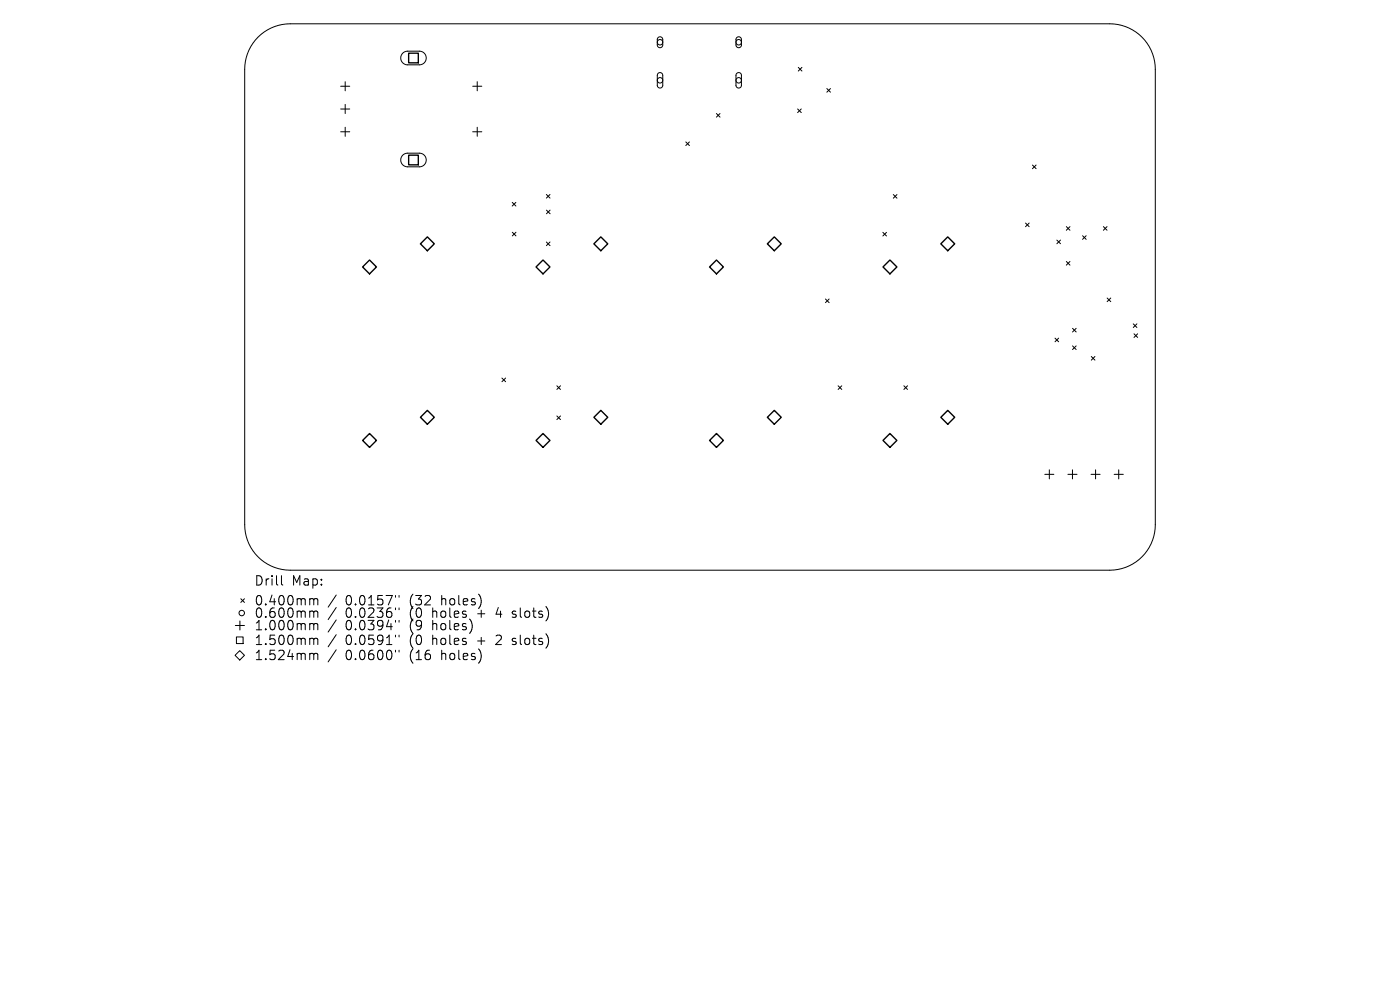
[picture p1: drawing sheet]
<svg xmlns="http://www.w3.org/2000/svg" width="297mm" height="210mm" viewBox="0 0 297 210" stroke-linecap="round" stroke-linejoin="round" font-family="sans-serif">
<defs><g id="words">
<g font-size="2.8">
<text x="53.9" y="124.5">Drill</text>
<text x="61.9" y="124.5">Map:</text>
<text x="53.9" y="128.7">0.400mm</text>
<text x="53.9" y="131.3">0.600mm</text>
<text x="73.3" y="128.7">0.0157&quot;</text>
<text x="73.3" y="131.3">0.0236&quot;</text>
<text x="87" y="128.7">(32</text>
<text x="87" y="131.3">(0</text>
<text x="92" y="131.3">holes</text>
<text x="93.9" y="128.7">holes)</text>
<text x="101.7" y="131.3">+</text>
<text x="105.9" y="131.3">4</text>
<text x="109.5" y="131.3">slots)</text>
<text x="53.9" y="134">1.000mm</text>
<text x="53.9" y="137.1">1.500mm</text>
<text x="73.3" y="134">0.0394&quot;</text>
<text x="73.3" y="137.1">0.0591&quot;</text>
<text x="87" y="134">(9</text>
<text x="87" y="137.1">(0</text>
<text x="92" y="134">holes)</text>
<text x="92" y="137.1">holes</text>
<text x="101.7" y="137.1">+</text>
<text x="105.9" y="137.1">2</text>
<text x="109.5" y="137.1">slots)</text>
<text x="53.9" y="140.3">1.524mm</text>
<text x="73.3" y="140.3">0.0600&quot;</text>
<text x="87" y="140.3">(16</text>
<text x="93.9" y="140.3">holes)</text>
</g>
</g></defs>
<g fill="none" stroke="#000" stroke-width=".21">
<path d="M54.7 7.9a9.7 9.7 0 0 1 6.9-2.9h173.8a9.7 9.7 0 0 1 9.7 9.7v96.6a9.7 9.7 0 0 1-9.7 9.7h-173.8a9.7 9.7 0 0 1-9.7-9.7v-96.6a9.7 9.7 0 0 1 2.8-6.8zM72.3 18.3h1.9M73.2 17.3v2M85.4 11.3l.9-.4h2.7a1.45 1.45 0 0 1 1.4 1.4 1.45 1.45 0 0 1-1.4 1.5h-2.5a1.45 1.45 0 0 1-1.4-.9 1.45 1.45 0 0 1 .3-1.6zM100.3 18.3h1.9M101.2 17.3v2M139.6 8l.6-.2 .4 .4v1.4l-.4 .5-.5-.1-.2-.3-.1-1.4zM139.6 15.6l.6-.2 .4 .5v2.3l-.5 .5-.4-.1-.3-.4v-2.3zM156.3 8l.6-.2 .4 .4v1.4l-.4 .5-.5-.1-.2-.3-.1-1.4zM156.3 15.6l.6-.2 .4 .5v2.3l-.5 .5-.4-.1-.3-.4v-2.3zM169.4 14.3l.7 .8M170.1 14.3l-.7 .8"/>
<path d="M175.4 18.8l.8 .8M176.2 18.8l-.8 .8M72.3 23.1h1.9M72.3 28h1.9M73.2 22.2v1.9M73.2 27v1.9M85.4 32.9l.9-.4h2.7a1.45 1.45 0 0 1 1.4 1.4 1.45 1.45 0 0 1-1.4 1.5h-2.5a1.45 1.45 0 0 1-1.4-.9 1.45 1.45 0 0 1 .3-1.6zM100.3 28h1.9M101.2 27v1.9M145.5 30.1l.8 .8M146.3 30.1l-.8 .8M152 24.1l.7 .8"/>
<path d="M152.7 24.1l-.7 .8M169.2 23.1l.8 .8M170 23.1l-.8 .8M219 35l.8 .8M219.8 35l-.8 .8M108.7 42.9l.7 .8M108.7 49.3l.8 .7M109.4 42.9l-.7 .8M109.5 49.3l-.8 .7M115.9 41.3l.8 .7M115.9 51.3l.8 .8M115.9 44.6l.8 .7"/>
<path d="M116.7 41.3l-.8 .7M116.7 51.3l-.8 .8M116.7 44.6l-.8 .7M187.3 49.3l.8 .8M188.1 49.3l-.8 .8M189.5 41.3l.8 .7M190.3 41.3l-.8 .7M217.6 47.3l.7 .8M218.3 47.3l-.7 .8M224.2 50.9l.8 .8M225 50.9l-.8 .8M226.2 48.1l.8 .7"/>
<path d="M226.2 55.5l.8 .7M227 48.1l-.8 .7M227 55.5l-.8 .7M229.7 50l.7 .8M230.4 50l-.7 .8M234.1 48.1l.8 .7M234.9 48.1l-.8 .7M175.1 63.4l.8 .8M175.9 63.4l-.8 .8M223.8 71.7l.8 .8M224.6 71.7l-.8 .8M227.5 69.6l.8 .8"/>
<path d="M227.5 73.4l.8 .8M228.3 69.6l-.8 .8M228.3 73.4l-.8 .8M231.5 75.6l.8 .8M232.3 75.6l-.8 .8M234.9 63.2l.7 .8M235.6 63.2l-.7 .8M240.4 68.7l.8 .8M240.6 70.8l.7 .8M241.2 68.7l-.8 .8M241.3 70.8l-.7 .8M106.5 80.2l.8 .8"/>
<path d="M107.3 80.2l-.8 .8M118.1 81.8l.8 .8M118.1 88.2l.8 .8M118.9 81.8l-.8 .8M118.9 88.2l-.8 .8M177.8 81.8l.8 .8M178.6 81.8l-.8 .8M191.8 81.8l.7 .8M192.5 81.8l-.7 .8M222.6 99.7v1.9M227.5 99.7v1.9M232.4 99.7v1.9"/>
<path d="M237.3 99.7v1.9M221.6 100.6h2M226.6 100.6h1.9M231.5 100.6h1.9M236.4 100.6h1.9M49.9 139l1-1 1 1-1 1zM49.9 132.7h2M50.2 135.1h1.4v1.4h-1.4zM50.9 131.7v2M51.1 127l.8 .8M51.9 127l-.8 .8M59.7 122.1v1.7l.3 .3"/>
<path d="M66 127l.5 .1 .1 .2M66 129.6h.3l.3 .3M66 132.3h.3l.3 .3M66 135.4l.5 .1 .1 .2M66 138.6l.5 .1 .1 .2M66.6 127.3l.3-.3 .4 .1 .1 1.2M66.6 127.3v1M66.6 129.9v1.1M66.6 132.6v1M66.6 135.7v1M66.6 138.9v1M66.6 129.9l.3-.3 .4 .1 .1 1.3"/>
<path d="M66.6 132.6l.3-.3 .4 .1 .1 1.2M66.6 135.7l.3-.3 .4 .1 .1 1.2M66.6 138.9l.3-.3 .4 .1 .1 1.2M71.3 126.2l-1.7 2.6M71.3 128.9l-1.7 2.5M71.3 131.5l-1.7 2.6M71.3 134.6l-1.7 2.6M71.3 137.8l-1.7 2.6M83.9 126.3v.4M83.9 129v.3M83.9 131.6v.4M83.9 134.7v.4"/>
<path d="M83.9 137.9v.4M84.7 126.3v.4M84.7 129v.3M84.7 131.6v.4M84.7 134.7v.4M84.7 137.9v.4M108.7 130.9l.2 .1M108.7 136.6l.2 .1M108.8 129.7v.5M108.8 135.5v.5"/>
<circle cx="140" cy="9" r=".58"/>
<circle cx="140" cy="17" r=".58"/>
<circle cx="156.7" cy="9" r=".58"/>
<circle cx="156.7" cy="17" r=".58"/>
<circle cx="51.3" cy="130" r=".58"/>
</g>
<g fill="none" stroke="#000" stroke-width=".29">
<path d="M86.7 11.3h2v2h-2zM86.7 32.9h2v2.1h-2zM76.9 56.6l1.5-1.4 1.5 1.4-1.5 1.5zM90.7 50.3l1.4 1.4-1.4 1.5-1.5-1.5zM113.7 56.6l1.5-1.4 1.5 1.4-1.5 1.5zM127.5 50.3l1.4 1.4-1.4 1.5-1.5-1.5zM152 55.2l1.5 1.4-1.5 1.5-1.5-1.5zM164.3 50.3l1.4 1.4-1.4 1.5-1.5-1.5zM187.3 56.6l1.5-1.4 1.5 1.4-1.5 1.5zM201.1 50.3l1.4 1.4-1.4 1.5-1.5-1.5zM76.9 93.4l1.5-1.4 1.5 1.4-1.5 1.5zM89.2 88.5l1.5-1.4 1.4 1.4-1.4 1.5z"/>
<path d="M113.7 93.4l1.5-1.4 1.5 1.4-1.5 1.5zM127.5 87.1l1.4 1.4-1.4 1.5-1.5-1.5zM150.5 93.4l1.5-1.4 1.5 1.4-1.5 1.5zM164.3 87.1l1.4 1.4-1.4 1.5-1.5-1.5zM187.3 93.4l1.5-1.4 1.5 1.4-1.5 1.5zM199.6 88.5l1.5-1.4 1.4 1.4-1.4 1.5z"/>
</g>
<use href="#words"/>
</svg>
